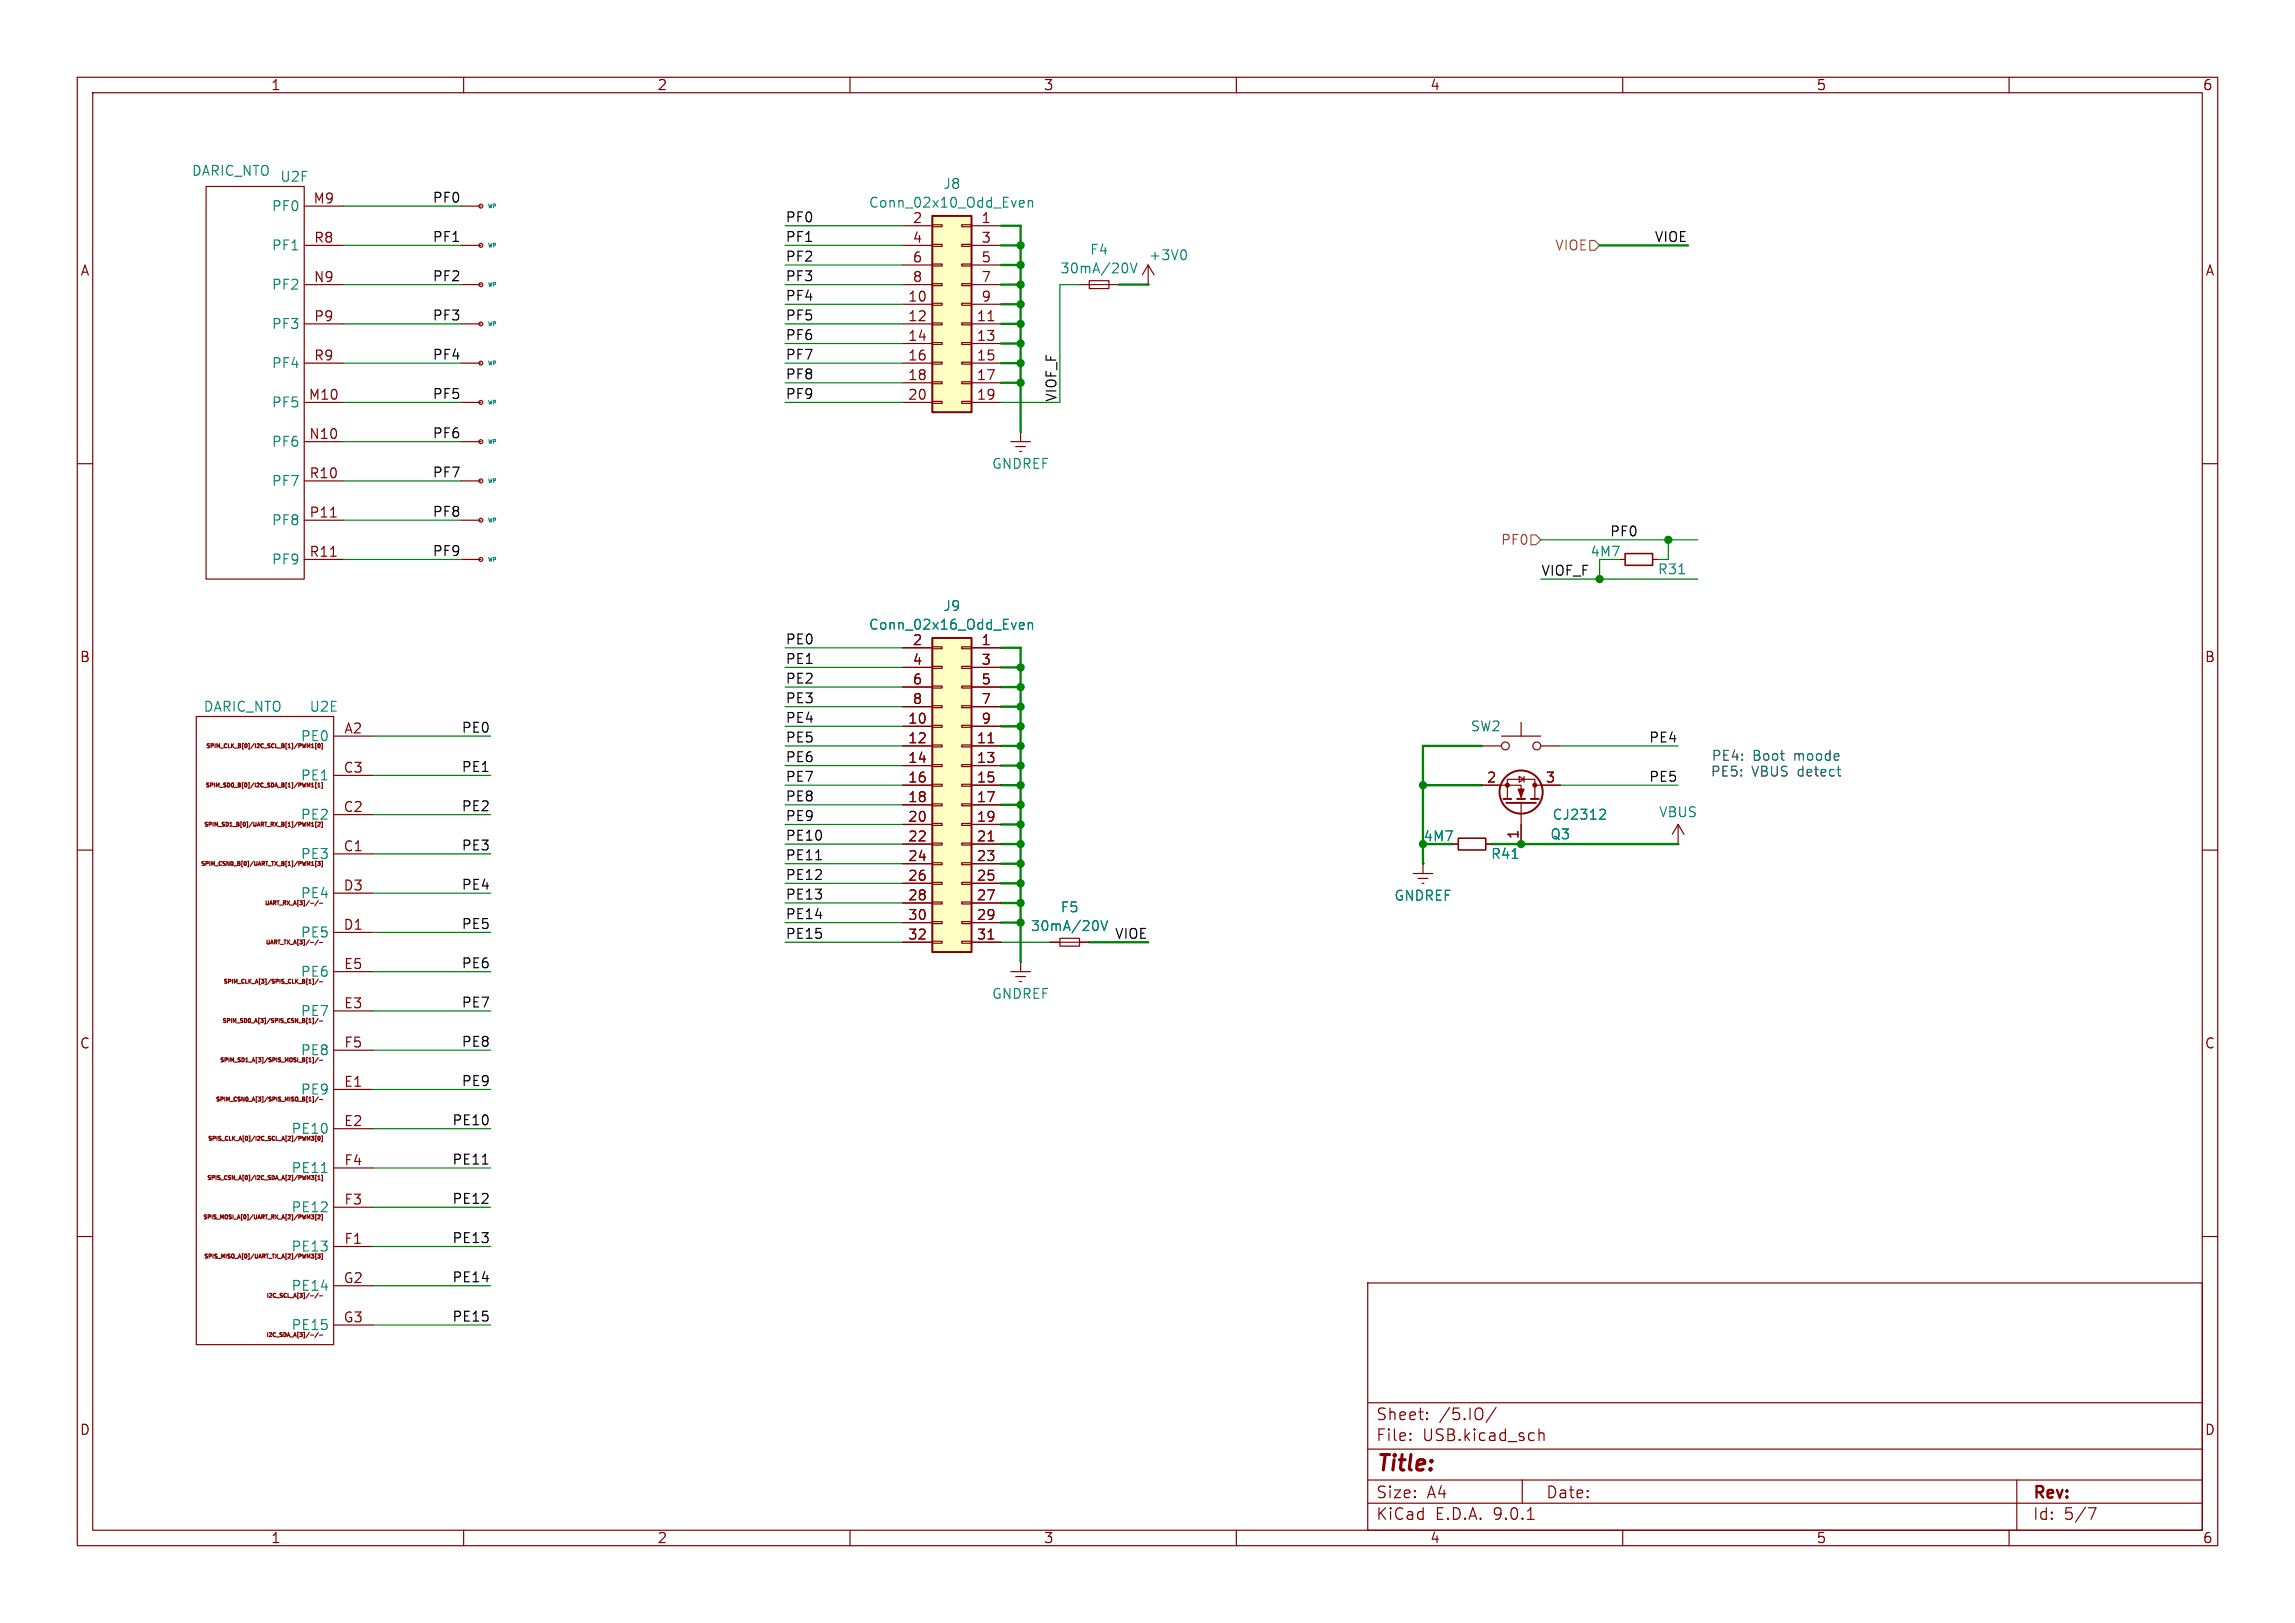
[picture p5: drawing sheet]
<svg xmlns="http://www.w3.org/2000/svg" width="297mm" height="210mm" viewBox="0 0 297 210" stroke-linecap="round" stroke-linejoin="round" font-family="sans-serif">
<defs><g id="words">
<text font-size="2.8" fill="#840000" x="178" y="190.9">Title:</text>
<g font-size="2.1" fill="#840000">
<text x="178" y="184">Sheet:</text>
<text x="186.2" y="184">/5.IO/</text>
<text x="178" y="186.7">File:</text>
<text x="184.1" y="186.7">USB.kicad_sch</text>
<text x="178" y="196.9">KiCad</text>
<text x="178" y="194.1">Size:</text>
<text x="184.7" y="194.1">A4</text>
<text x="185.7" y="196.9">E.D.A.</text>
<text x="193.3" y="196.9">9.0.1</text>
<text x="200" y="194.1">Date:</text>
<text x="263" y="194.3">Rev:</text>
<text x="263" y="196.9">Id:</text>
<text x="267.1" y="196.9">5/7</text>
</g>
<g font-size="1.8" fill="#840000">
<text x="35" y="11.9">1</text>
<text x="85" y="11.9">2</text>
<text x="135" y="11.9">3</text>
<text x="185" y="11.9">4</text>
<text x="235" y="11.9">5</text>
<text x="285" y="11.9">6</text>
<text x="40.5" y="26.4">M9</text>
<text x="118" y="29">2</text>
<text x="126.9" y="29">1</text>
<text x="10.3" y="35.9">A</text>
<text x="40.6" y="31.5">R8</text>
<text x="118" y="31.5">4</text>
<text x="118" y="34">6</text>
<text x="126.9" y="31.5">3</text>
<text x="126.9" y="34">5</text>
<text x="285.3" y="35.9">A</text>
<text x="40.5" y="36.6">N9</text>
<text x="40.6" y="41.7">P9</text>
<text x="117.4" y="39.1">10</text>
<text x="117.4" y="41.7">12</text>
<text x="118" y="36.6">8</text>
<text x="126.3" y="41.7">11</text>
<text x="126.9" y="36.6">7</text>
<text x="126.9" y="39.1">9</text>
<text x="40.6" y="46.7">R9</text>
<text x="117.4" y="44.2">14</text>
<text x="117.4" y="46.7">16</text>
<text x="126.3" y="44.2">13</text>
<text x="126.3" y="46.7">15</text>
<text x="39.9" y="51.8">M10</text>
<text x="117.4" y="49.3">18</text>
<text x="117.4" y="51.8">20</text>
<text x="126.3" y="49.3">17</text>
<text x="126.3" y="51.8">19</text>
<text x="39.9" y="56.9">N10</text>
<text x="40" y="62">R10</text>
<text x="40" y="67.1">P11</text>
<text x="40" y="72.1">R11</text>
<text x="118" y="83.6">2</text>
<text x="126.9" y="83.6">1</text>
<text x="10.3" y="85.9">B</text>
<text x="118" y="86.1">4</text>
<text x="118" y="88.6">6</text>
<text x="126.9" y="86.1">3</text>
<text x="126.9" y="88.6">5</text>
<text x="285.3" y="85.9">B</text>
<text x="44.5" y="95">A2</text>
<text x="117.4" y="93.7">10</text>
<text x="118" y="91.2">8</text>
<text x="126.9" y="91.2">7</text>
<text x="126.9" y="93.7">9</text>
<text x="44.4" y="100.1">C3</text>
<text x="117.4" y="96.3">12</text>
<text x="117.4" y="98.8">14</text>
<text x="117.4" y="101.3">16</text>
<text x="126.3" y="96.3">11</text>
<text x="126.3" y="98.8">13</text>
<text x="126.3" y="101.3">15</text>
<text x="192.3" y="101.3">2</text>
<text x="200" y="101.3">3</text>
<text x="44.4" y="105.2">C2</text>
<text x="117.4" y="103.9">18</text>
<text x="117.4" y="106.4">20</text>
<text x="126.3" y="103.9">17</text>
<text x="126.3" y="106.4">19</text>
<text x="44.4" y="110.2">C1</text>
<text x="117.4" y="109">22</text>
<text x="117.4" y="111.5">24</text>
<text x="126.3" y="109">21</text>
<text x="126.3" y="111.5">23</text>
<text x="196.6" y="108.7" transform="rotate(-90 196.6 108.7)">1</text>
<text x="44.4" y="115.3">D3</text>
<text x="117.4" y="114">26</text>
<text x="117.4" y="116.6">28</text>
<text x="117.4" y="119.1">30</text>
<text x="126.3" y="114">25</text>
<text x="126.3" y="116.6">27</text>
<text x="126.3" y="119.1">29</text>
<text x="44.4" y="120.4">D1</text>
<text x="44.4" y="125.5">E5</text>
<text x="117.4" y="121.7">32</text>
<text x="126.3" y="121.7">31</text>
<text x="44.4" y="130.6">E3</text>
<text x="10.3" y="135.9">C</text>
<text x="44.5" y="135.6">F5</text>
<text x="285.3" y="135.9">C</text>
<text x="44.4" y="140.7">E1</text>
<text x="44.4" y="145.8">E2</text>
<text x="44.5" y="150.9">F4</text>
<text x="44.5" y="156">F3</text>
<text x="44.5" y="161">F1</text>
<text x="44.4" y="166.1">G2</text>
<text x="44.4" y="171.2">G3</text>
<text x="10.3" y="185.9">D</text>
<text x="285.3" y="185.9">D</text>
<text x="35" y="199.9">1</text>
<text x="85" y="199.9">2</text>
<text x="135" y="199.9">3</text>
<text x="185" y="199.9">4</text>
<text x="235" y="199.9">5</text>
<text x="285" y="199.9">6</text>
</g>
<g font-size="1.8" fill="#008484">
<text x="24.7" y="23">DARIC_NTO</text>
<text x="36.2" y="23.7">U2F</text>
<text x="35.1" y="27.5">PF0</text>
<text x="112.4" y="27.1">Conn_02x10_Odd_Even</text>
<text x="122" y="24.7">J8</text>
<text x="35.1" y="32.6">PF1</text>
<text x="137.1" y="35.6">30mA/20V</text>
<text x="141" y="33.2">F4</text>
<text x="148.6" y="33.9">+3V0</text>
<text x="35.1" y="37.7">PF2</text>
<text x="35.1" y="42.8">PF3</text>
<text x="35.1" y="47.9">PF4</text>
<text x="35.1" y="52.9">PF5</text>
<text x="35.1" y="58">PF6</text>
<text x="35.1" y="63.1">PF7</text>
<text x="128.3" y="60.9">GNDREF</text>
<text x="35.1" y="68.2">PF8</text>
<text x="35.1" y="73.3">PF9</text>
<text x="214.5" y="74.5">R31</text>
<text x="112.4" y="81.7">Conn_02x16_Odd_Even</text>
<text x="122" y="79.3">J9</text>
<text x="26.3" y="92.3">DARIC_NTO</text>
<text x="40" y="92.3">U2E</text>
<text x="190.2" y="94.8">SW2</text>
<text x="38.8" y="96.1">PE0</text>
<text x="38.8" y="101.2">PE1</text>
<text x="38.8" y="106.3">PE2</text>
<text x="200.8" y="106.3">CJ2312</text>
<text x="214.6" y="106">VBUS</text>
<text x="38.8" y="111.4">PE3</text>
<text x="192.9" y="111.4">R41</text>
<text x="200.6" y="108.8">Q3</text>
<text x="38.8" y="116.4">PE4</text>
<text x="137.2" y="118.3">F5</text>
<text x="180.4" y="116.8">GNDREF</text>
<text x="38.8" y="121.5">PE5</text>
<text x="133.3" y="120.7">30mA/20V</text>
<text x="38.8" y="126.6">PE6</text>
<text x="38.8" y="131.7">PE7</text>
<text x="128.3" y="129.5">GNDREF</text>
<text x="38.8" y="136.8">PE8</text>
<text x="38.8" y="141.8">PE9</text>
<text x="37.6" y="146.9">PE10</text>
<text x="37.6" y="152">PE11</text>
<text x="37.6" y="157.1">PE12</text>
<text x="37.6" y="162.2">PE13</text>
<text x="37.6" y="167.2">PE14</text>
<text x="37.6" y="172.3">PE15</text>
</g>
<g font-size="1.8">
<text x="55.9" y="26.3">PF0</text>
<text x="101.6" y="28.9">PF0</text>
<text x="55.9" y="31.4">PF1</text>
<text x="101.6" y="33.9">PF2</text>
<text x="101.6" y="31.4">PF1</text>
<text x="214.1" y="31.4">VIOE</text>
<text x="55.9" y="41.6">PF3</text>
<text x="55.9" y="36.5">PF2</text>
<text x="101.6" y="39">PF4</text>
<text x="101.6" y="41.6">PF5</text>
<text x="101.6" y="36.5">PF3</text>
<text x="55.9" y="46.6">PF4</text>
<text x="101.6" y="46.6">PF7</text>
<text x="101.6" y="44.1">PF6</text>
<text x="55.9" y="51.7">PF5</text>
<text x="101.6" y="51.7">PF9</text>
<text x="101.6" y="49.2">PF8</text>
<text x="136.8" y="52.1" transform="rotate(-90 136.8 52.1)">VIOF_F</text>
<text x="55.9" y="56.8">PF6</text>
<text x="55.9" y="61.9">PF7</text>
<text x="55.9" y="67">PF8</text>
<text x="208.3" y="69.5">PF0</text>
<text x="55.9" y="72">PF9</text>
<text x="199.4" y="74.6">VIOF_F</text>
<text x="101.6" y="83.5">PE0</text>
<text x="101.6" y="86">PE1</text>
<text x="101.6" y="88.6">PE2</text>
<text x="59.7" y="94.9">PE0</text>
<text x="101.6" y="91.1">PE3</text>
<text x="101.6" y="93.6">PE4</text>
<text x="59.7" y="100">PE1</text>
<text x="101.6" y="96.2">PE5</text>
<text x="101.6" y="98.7">PE6</text>
<text x="101.6" y="101.3">PE7</text>
<text x="213.3" y="101.3">PE5</text>
<text x="213.3" y="96.2">PE4</text>
<text x="59.7" y="105.1">PE2</text>
<text x="101.6" y="106.3">PE9</text>
<text x="101.6" y="103.8">PE8</text>
<text x="59.7" y="110.1">PE3</text>
<text x="101.6" y="108.9">PE10</text>
<text x="101.6" y="114">PE12</text>
<text x="101.6" y="111.4">PE11</text>
<text x="59.7" y="115.2">PE4</text>
<text x="101.6" y="116.5">PE13</text>
<text x="101.6" y="119">PE14</text>
<text x="59.7" y="120.3">PE5</text>
<text x="59.7" y="125.4">PE6</text>
<text x="101.6" y="121.6">PE15</text>
<text x="144.2" y="121.6">VIOE</text>
<text x="59.7" y="130.5">PE7</text>
<text x="59.7" y="135.5">PE8</text>
<text x="59.7" y="140.6">PE9</text>
<text x="58.5" y="145.7">PE10</text>
<text x="58.5" y="150.8">PE11</text>
<text x="58.5" y="155.9">PE12</text>
<text x="58.5" y="160.9">PE13</text>
<text x="58.5" y="166">PE14</text>
<text x="58.5" y="171.1">PE15</text>
</g>
<g font-size="1.8" fill="#848400">
<text x="201.2" y="32.6">VIOE</text>
<text x="194.2" y="70.7">PF0</text>
</g>
<g font-size="1.8" fill="#008400">
<text x="205.7" y="72.2">4M7</text>
<text x="184.1" y="109.1">4M7</text>
</g>
<g font-size="1.8" fill="#0000c2">
<text x="221.3" y="100.7">PE5:</text>
<text x="221.4" y="98.7">PE4:</text>
<text x="226.7" y="100.7">VBUS</text>
<text x="226.8" y="98.7">Boot</text>
<text x="232.3" y="98.7">moode</text>
<text x="232.8" y="100.7">detect</text>
</g>
<g font-size=".7" fill="#008484">
<text x="63" y="27.1">WP</text>
<text x="63" y="32.2">WP</text>
<text x="63" y="37.3">WP</text>
<text x="63" y="47.4">WP</text>
<text x="63" y="42.3">WP</text>
<text x="63" y="52.5">WP</text>
<text x="63" y="57.6">WP</text>
<text x="63" y="62.7">WP</text>
<text x="63" y="67.7">WP</text>
<text x="63" y="72.8">WP</text>
</g>
<g font-size=".7" fill="#840000">
<text x="26.5" y="97">SPIM_CLK_B[0]/I2C_SCL_B[1]/PWM1[0]</text>
<text x="26.3" y="107.2">SPIM_SD1_B[0]/UART_RX_B[1]/PWM1[2]</text>
<text x="26.5" y="102.1">SPIM_SD0_B[0]/I2C_SDA_B[1]/PWM1[1]</text>
<text x="25.9" y="112.2">SPIM_CSN0_B[0]/UART_TX_B[1]/PWM1[3]</text>
<text x="34.1" y="117.3">UART_RX_A[3]/-/-</text>
<text x="34.3" y="122.4">UART_TX_A[3]/-/-</text>
<text x="28.8" y="127.5">SPIM_CLK_A[3]/SPIS_CLK_B[1]/-</text>
<text x="28.3" y="137.6">SPIM_SD1_A[3]/SPIS_MOSI_B[1]/-</text>
<text x="28.6" y="132.6">SPIM_SD0_A[3]/SPIS_CSN_B[1]/-</text>
<text x="27.8" y="142.7">SPIM_CSN0_A[3]/SPIS_MISO_B[1]/-</text>
<text x="26.8" y="147.8">SPIS_CLK_A[0]/I2C_SCL_A[2]/PWM3[0]</text>
<text x="26.7" y="152.9">SPIS_CSN_A[0]/I2C_SDA_A[2]/PWM3[1]</text>
<text x="26.2" y="158">SPIS_MOSI_A[0]/UART_RX_A[2]/PWM3[2]</text>
<text x="26.3" y="163">SPIS_MISO_A[0]/UART_TX_A[2]/PWM3[3]</text>
<text x="34.3" y="173.2">I2C_SDA_A[3]/-/-</text>
<text x="34.4" y="168.1">I2C_SCL_A[3]/-/-</text>
</g>
</g></defs>
<g fill="none" stroke="#840000" stroke-width=".15">
<path d="M10 10h277v190h-277zM12 12h273v186h-273zM60 10v2M110 10v2M160 10v2M210 10v2M260 10v2M10 60h2M285 60h2M10 110h2M285 110h2M10 160h2"/>
<path d="M177 166h108v32h-108zM285 160h2M60 198v2M110 198v2M160 198v2M177 194.5h108M177 191.5h108M177 187.5h108M177 181.5h108M182.5 186.3h.1l-.1 .1M182.5 186.3v.1M182.5 185.5v.1"/>
<path d="M182.5 185.5h.1l-.1 .1M184.7 183.6v.1M184.7 183.6h-.1l.1 .1M184.7 182.8v.1M184.7 182.8h-.1l.1 .1M193.6 182.1l-1.3 2M197 191.5v3M197.7 196.6h.8M199.2 184.9v1.5M199.2 185.5a.37 .37 0 0 1 .6 .1v.8M210 198v2M260 198v2"/>
<path d="M261 191.5v6.5M270.2 195.1h1l-.6 1.5"/>
</g>
<path d="M120.6 82.6h5.1v40.6h-5.1z" fill="#ffffc2"/>
<path d="M120.6 82.6h5.1v40.6h-5.1z" fill="none" stroke="#840000" stroke-width=".25"/>
<g fill="none" stroke="#840000" stroke-width=".15">
<path d="M130.8 57.2h2.5M131.4 57.8h1.3M132 58.4h.2M132.1 55.9h.1M132.1 55.9v1.3M116.8 83.8h3.8M116.8 86.4h3.8M116.8 88.9h3.8M116.8 91.4h3.8M116.8 94h3.8M116.8 96.5h3.8M116.8 99.1h3.8"/>
<path d="M120.6 83.7h1.3v.2h-1.3zM120.6 86.2h1.3v.3h-1.3zM120.6 88.8h1.3v.2h-1.3zM120.6 91.3h1.3v.3h-1.3zM120.6 93.9h1.3v.2h-1.3zM120.6 96.4h1.3v.2h-1.3zM120.6 98.9h1.3v.3h-1.3zM124.5 83.7h1.2v.2h-1.2zM124.5 86.2h1.2v.3h-1.2zM124.5 88.8h1.2v.2h-1.2zM124.5 91.3h1.2v.3h-1.2zM124.5 93.9h1.2v.2h-1.2z"/>
<path d="M124.5 96.4h1.2v.2h-1.2zM124.5 98.9h1.2v.3h-1.2zM125.7 83.8h3.8M125.7 86.4h3.8M125.7 88.9h3.8M125.7 91.4h3.8M125.7 94h3.8M125.7 96.5h3.8M125.7 99.1h3.8M127.9 96.1h.7M116.8 101.6h3.8M116.8 104.1h3.8"/>
<path d="M116.8 106.7h3.8M116.8 109.2h3.8M116.8 111.8h3.8M116.8 114.3h3.8M116.8 116.8h3.8M116.8 119.4h3.8M120.6 101.5h1.3v.2h-1.3zM120.6 104h1.3v.3h-1.3zM120.6 106.6h1.3v.2h-1.3zM120.6 109.1h1.3v.2h-1.3zM120.6 111.6h1.3v.3h-1.3zM120.6 114.2h1.3v.2h-1.3z"/>
<path d="M120.6 116.7h1.3v.3h-1.3zM120.6 119.3h1.3v.2h-1.3zM124.5 101.5h1.2v.2h-1.2zM124.5 104h1.2v.3h-1.2zM124.5 106.6h1.2v.2h-1.2zM124.5 109.1h1.2v.2h-1.2zM124.5 111.6h1.2v.3h-1.2zM124.5 114.2h1.2v.2h-1.2zM124.5 116.7h1.2v.3h-1.2zM124.5 119.3h1.2v.2h-1.2zM125.7 101.6h3.8M125.7 104.1h3.8"/>
<path d="M125.7 106.7h3.8M125.7 109.2h3.8M125.7 111.8h3.8M125.7 114.3h3.8M125.7 116.8h3.8M125.7 119.4h3.8M127.9 108.8h.7M116.8 121.9h3.8M120.6 121.8h1.3v.2h-1.3zM124.5 121.8h1.2v.2h-1.2zM125.7 121.9h3.8M127.9 121.5h.7"/>
<path d="M135.9 121.9h5.1M137.2 121.4h2.5v1h-2.5z"/>
</g>
<path d="M132.1 80.6h.4v.3l-.6 .1M132.5 81.3l-.4 .1M133.1 80.7a.32 .32 0 0 1 .5 0v.7M133.1 80.6v.8M142.5 119.1l.4 1.3 .4-1.3" fill="none" stroke="#008484" stroke-width=".15"/>
<path d="M120.6 27.9h5.1v25.4h-5.1z" fill="#ffffc2"/>
<g fill="none" stroke="#840000" stroke-width=".25">
<path d="M120.6 27.9h5.1v25.4h-5.1zM194.6 103.4h1M194.9 103.9h3.9M196.3 103.4h1.1M198.1 103.4h1"/>
<circle cx="196.8" cy="102.5" r="2.79"/>
</g>
<g fill="none" stroke="#840000" stroke-width=".15">
<path d="M26.7 24.1h12.7v50.8h-12.7zM39.4 31.8h5M39.4 36.8h5M39.4 26.7h5M59.7 31.8h2.5M59.7 36.8h2.5M59.7 26.7h2.5M116.8 29.2h3.8M116.8 31.8h3.8M116.8 34.3h3.8M116.8 36.8h3.8M116.8 39.4h3.8"/>
<path d="M120.6 29.1h1.3v.2h-1.3zM120.6 31.6h1.3v.3h-1.3zM120.6 34.2h1.3v.2h-1.3zM120.6 36.7h1.3v.3h-1.3zM120.6 39.2h1.3v.3h-1.3zM124.5 29.1h1.2v.2h-1.2zM124.5 31.6h1.2v.3h-1.2zM124.5 34.2h1.2v.2h-1.2zM124.5 36.7h1.2v.3h-1.2zM124.5 39.2h1.2v.3h-1.2zM125.7 29.2h3.8M125.7 31.8h3.8"/>
<path d="M125.7 34.3h3.8M125.7 36.8h3.8M125.7 39.4h3.8M139.7 36.8h5.1M141 36.3h2.5v1h-2.5zM148.6 36.8h.1M148.6 34.3l-.8 1.3M148.6 34.3l.8 1.3M148.6 34.3v2.5M39.4 41.9h5M39.4 47h5M39.4 52.1h5"/>
<path d="M39.4 57.2h5M59.7 41.9h2.5M59.7 47h2.5M59.7 52.1h2.5M59.7 57.2h2.5M116.8 41.9h3.8M116.8 44.5h3.8M116.8 47h3.8M116.8 49.5h3.8M116.8 52.1h3.8M120.6 41.8h1.3v.2h-1.3zM120.6 44.3h1.3v.3h-1.3z"/>
<path d="M120.6 46.9h1.3v.2h-1.3zM120.6 49.4h1.3v.3h-1.3zM120.6 51.9h1.3v.3h-1.3zM124.5 41.8h1.2v.2h-1.2zM124.5 44.3h1.2v.3h-1.2zM124.5 46.9h1.2v.2h-1.2zM124.5 49.4h1.2v.3h-1.2zM124.5 51.9h1.2v.3h-1.2zM125.7 41.9h3.8M125.7 44.5h3.8M125.7 47h3.8M125.7 49.5h3.8"/>
<path d="M125.7 52.1h3.8M127.9 41.5h.7M39.4 67.3h5M39.4 72.4h5M39.4 62.2h5M42.8 66.9h.7M42.8 72h.7M59.7 67.3h2.5M59.7 72.4h2.5M59.7 62.2h2.5M209.5 72.4h.8M213.9 72.4h.7"/>
<path d="M25.4 92.7h17.8v81.3h-17.8zM31.5 96.2h-.1v.7M32.1 96.2h.2v.7M32.9 96.2l-.4 .7M37.1 96.2h-.1v.7M37.8 96.2h.1v.7M38.5 96.2l-.4 .7M40.8 96.2v.7h.2M41.7 96.2v.7h-.1M43.2 95.3h5.1M116.8 96.5h3.8M116.8 83.8h3.8"/>
<path d="M116.8 86.4h3.8M116.8 88.9h3.8M116.8 91.4h3.8M116.8 94h3.8M116.8 99.1h3.8M125.7 96.5h3.8M125.7 83.8h3.8M125.7 86.4h3.8M125.7 88.9h3.8M125.7 91.4h3.8M125.7 94h3.8M125.7 99.1h3.8"/>
<path d="M127.9 96.1h.7M191.8 96.5h2.5M194.3 95.3h5.1M196.8 93.5v1.8M199.4 96.5h2.5M31.3 106.4h-.1v.7M31.4 111.4h-.1v.8M31.5 101.3h-.1v.7M31.9 106.4h.1v.7M32 111.4h.2v.8M32.1 101.3h.1v.7M32.7 106.4l-.5 .6"/>
<path d="M32.8 111.5l-.4 .6M32.9 101.3l-.5 .6M37.1 101.3h-.1v.7M37.1 106.4h-.1v.7M37.1 111.4h-.1v.8M37.8 101.3h.1v.7M37.8 106.4h.1v.7M37.8 111.4h.1v.8M38.5 101.3l-.4 .6M38.5 106.4l-.4 .6M38.5 111.5l-.4 .6M38.5 116.5v.7"/>
<path d="M39.4 116.5v.7M39.8 101.3v.5M40 116.5l-.4 .7M40.1 101.3v.5M40.1 106.4v.5M40.3 101.8h.3M40.3 106.9h.3M40.5 101.3v.5M40.5 106.4v.5M40.8 101.3v.7h.2M40.8 106.4v.7h.2M40.8 111.4v.8h.2"/>
<path d="M41.1 101.8h.3M41.2 116.5l-.4 .7M41.3 101.3v.5M41.4 106.6l-.3 .3h.3M41.7 101.3v.7h-.1M41.7 106.4v.7h-.1M41.7 111.4v.8h-.1M43.2 100.3h5.1M43.2 105.4h5.1M43.2 110.5h5.1M43.2 115.6h5.1M116.8 101.6h3.8"/>
<path d="M116.8 114.3h3.8M116.8 109.2h3.8M116.8 104.1h3.8M116.8 106.7h3.8M116.8 111.8h3.8M116.8 116.8h3.8M116.8 119.4h3.8M125.7 101.6h3.8M125.7 114.3h3.8M125.7 109.2h3.8M125.7 104.1h3.8M125.7 106.7h3.8"/>
<path d="M125.7 111.8h3.8M125.7 116.8h3.8M125.7 119.4h3.8M127.9 108.8h.7M182.9 113h2.5M183.5 113.7h1.3M184 114.3h.3M184.1 111.8h.1M184.1 111.8v1.2M188 109.2h.7M191.8 101.6h5v1.8M192.3 109.2h.7"/>
<path d="M195.1 103.4v-2.6h3.5v2.6M196.6 100.5l.6 .3-.6 .4zM196.8 103.9v5.3M197.2 100.5v.7M198.6 101.6h3.3M217.2 109.2h.1M217.2 106.7l-.8 1.3M217.2 106.7l.7 1.3M217.2 106.7v2.5M33.3 136.8h-.1v.8M33.6 131.8h-.1v.7M33.7 126.7h-.1v.7"/>
<path d="M33.9 136.8h.1v.8M34.2 131.8h.1v.7M34.3 126.7h.1v.7M34.7 136.9l-.5 .6M35 131.8l-.5 .6M35.1 126.7l-.5 .6M38.5 121.6v.7M39.4 121.6v.7M39.7 126.7v.7M39.7 131.8v.7h.1M39.7 136.8v.8h.1M40 132.3h.3"/>
<path d="M40 121.6l-.4 .7M40.1 131.8v.5M40.6 126.7v.7h-.2M40.6 131.8v.7h-.2M40.6 136.8v.8h-.2M41.2 121.6l-.4 .7M41.2 126.7l-.4 .6M41.2 131.8l-.4 .6M41.2 136.9l-.4 .6M43.2 120.7h5.1M43.2 125.7h5.1M43.2 130.8h5.1"/>
<path d="M43.2 135.9h5.1M116.8 121.9h3.8M125.7 121.9h3.8M127.9 121.5h.7M130.8 125.7h2.5M131.4 126.4h1.3M132 127h.2M132.1 124.5h.1M132.1 124.5v1.2M135.9 121.9h1.3M139.7 121.9h1.3M31.4 157.2h-.2v.7"/>
<path d="M31.6 152.1h-.2v.7M31.6 147h-.1v.7M32 157.2h.1v.7M32.2 152.1h.1v.7M32.2 147h.1v.7M32.7 157.2l-.4 .6M32.9 152.1l-.4 .6M33 147l-.5 .7M33.3 141.9h-.1v.7M33.9 141.9h.1v.7M34.7 141.9l-.5 .7M37.1 147h-.1v.7"/>
<path d="M37.1 152.1h-.1v.7M37.1 157.2h-.1v.7M37.9 147v.7M37.9 152.1v.7M37.9 157.2v.7M38.5 147l-.4 .7M38.5 152.1l-.4 .6M38.5 157.2l-.4 .6M39.7 141.9v.7h.1M40.1 152.1v.5M40.1 157.2v.5M40.3 152.6h.3"/>
<path d="M40.3 157.7h.3M40.6 141.9v.7h-.2M40.8 147v.7h.2M40.8 152.1v.7h.2M40.8 157.2v.7h.2M41.1 152.6h.3M41.2 141.9l-.4 .7M41.3 152.1v.5M41.4 157.4l-.3 .3h.3M41.7 147v.7h-.1M41.7 152.1v.7h-.1M41.7 157.2v.7h-.1"/>
<path d="M43.2 141h5.1M43.2 146.1h5.1M43.2 151.1h5.1M43.2 156.2h5.1M31.5 162.2h-.1v.8M32.1 162.2h.1v.8M32.9 162.3l-.5 .6M37.1 162.2h-.1v.8M37.9 162.2v.8M38.5 162.3l-.4 .6M38.5 167.3v.7M38.5 172.4v.7"/>
<path d="M39.4 167.3v.7M39.4 172.4v.7M40 167.3l-.4 .7M40 172.4l-.4 .7M40.8 162.2v.8h.2M41.2 167.3l-.4 .7M41.2 172.4l-.4 .7M41.7 162.2v.8h-.1M43.2 161.3h5.1M43.2 166.4h5.1M43.2 171.5h5.1"/>
<circle cx="62.2" cy="36.8" r=".25"/>
<circle cx="62.2" cy="26.7" r=".25"/>
<circle cx="62.2" cy="31.7" r=".25"/>
<circle cx="62.2" cy="47" r=".25"/>
<circle cx="62.2" cy="57.1" r=".25"/>
<circle cx="62.2" cy="52.1" r=".25"/>
<circle cx="62.2" cy="41.9" r=".25"/>
<circle cx="62.2" cy="67.3" r=".25"/>
<circle cx="62.2" cy="72.4" r=".25"/>
<circle cx="62.2" cy="62.2" r=".25"/>
<circle cx="194.8" cy="96.5" r=".51"/>
<circle cx="198.9" cy="96.5" r=".51"/>
</g>
<g fill="none" stroke="#008484" stroke-width=".15">
<path d="M132.1 26h.4v.3l-.6 .1M132.5 26.7l-.4 .1M133.1 26.1a.32 .32 0 0 1 .5 0v.7M133.1 26v.8M146.3 34l.4 1.3 .4-1.3M153.2 32.3a.79 .79 0 0 1 0 1.3M217.3 74.2h.7M132.1 80.6h.4v.3l-.6 .1M132.5 81.3l-.4 .1M133.1 80.6v.8M133.1 80.7a.32 .32 0 0 1 .5 0v.7M142.5 119.1l.4 1.3 .4-1.3"/>
<path d="M195.7 111.1h.7M207.2 104.7l.4 .1a.34 .34 0 0 1 .1 .5l-.7 .7h.8M41.6 151.7h.7"/>
</g>
<g fill="#840000" stroke="#840000" stroke-width=".15">
<path d="M196.5 102.1h.7l-.4 1z"/>
<circle cx="198.6" cy="101.6" r=".25"/>
<circle cx="195.1" cy="101.6" r=".25"/>
</g>
<path d="M210.3 71.6h3.6v1.6h-3.6zM188.7 108.5h3.6v1.5h-3.6z" fill="none" stroke="#840000" stroke-width=".2"/>
<path d="M205.7 31.1h.7l.6 .7-.6 .6h-.7zM198.1 69.2h.7l.6 .7-.6 .6h-.7z" fill="none" stroke="#848400" stroke-width=".15"/>
<path d="M105.6 111.2h.7M62.4 150.6h.8" fill="none" stroke="#000" stroke-width=".15"/>
<g fill="none" stroke="#008400" stroke-width=".15">
<path d="M44.4 36.8h15.3M44.4 26.7h15.3M44.4 31.8h15.3M101.6 36.8h15.2M101.6 39.4h15.2M101.6 31.8h15.2M101.6 34.3h15.2M101.6 29.2h15.2M139.7 36.8h-2.5v15.3h-7.7M44.4 41.9h15.3M44.4 47h15.3M44.4 52.1h15.3"/>
<path d="M44.4 57.2h15.3M101.6 41.9h15.2M101.6 47h15.2M101.6 52.1h15.2M101.6 49.5h15.2M101.6 44.5h15.2M44.4 67.3h15.3M44.4 72.4h15.3M44.4 62.2h15.3M199.4 74.9h20.3M199.4 69.9h20.3M207 72.4v2.5"/>
<path d="M215.9 69.9v2.5h-1.3M48.3 95.3h15.2M101.6 83.8h15.2M101.6 88.9h15.2M101.6 86.4h15.2M101.6 96.5h15.2M101.6 94h15.2M101.6 99.1h15.2M101.6 91.4h15.2M201.9 96.5h15.3M48.3 110.5h15.2M48.3 100.3h15.2"/>
<path d="M48.3 105.4h15.2M48.3 115.6h15.2M101.6 104.1h15.2M101.6 106.7h15.2M101.6 109.2h15.2M101.6 101.6h15.2M101.6 114.3h15.2M101.6 119.4h15.2M101.6 111.8h15.2M101.6 116.8h15.2M201.9 101.6h15.3M48.3 135.9h15.2"/>
<path d="M48.3 125.7h15.2M48.3 120.7h15.2M48.3 130.8h15.2M101.6 121.9h15.2M129.5 121.9h6.4M48.3 156.2h15.2M48.3 146.1h15.2M48.3 141h15.2M48.3 151.1h15.2M48.3 166.4h15.2M48.3 171.5h15.2M48.3 161.3h15.2"/>
</g>
<g fill="none" stroke="#008400" stroke-width=".3">
<path d="M129.5 29.2h2.6v26.7M129.5 36.8h2.6M129.5 39.4h2.6M129.5 34.3h2.6M129.5 31.8h2.6M144.8 36.8h3.8M207 31.8h11.4M129.5 41.9h2.6M129.5 49.5h2.6M129.5 47h2.6M129.5 44.5h2.6M129.5 88.9h2.6"/>
<path d="M129.5 83.8h2.6v40.7M129.5 96.5h2.6M129.5 94h2.6M129.5 99.1h2.6M129.5 86.4h2.6M129.5 91.4h2.6M191.8 96.5h-7.7v15.3M129.5 111.8h2.6M129.5 106.7h2.6M129.5 116.8h2.6M129.5 114.3h2.6M129.5 104.1h2.6"/>
<path d="M129.5 101.6h2.6M129.5 109.2h2.6M129.5 119.4h2.6M184.1 101.6h7.7M184.1 109.2h3.9M193 109.2h24.2M141 121.9h7.6"/>
</g>
<path d="M237.7 99.6h.5M238.1 100.4h.1" fill="none" stroke="#0000c2" stroke-width=".15"/>
<g fill="#008400" stroke="#008400" stroke-width=".15">
<circle cx="132.1" cy="111.8" r=".46"/>
<circle cx="132.1" cy="109.2" r=".46"/>
<circle cx="132.1" cy="94" r=".46"/>
<circle cx="132.1" cy="101.6" r=".46"/>
<circle cx="132.1" cy="96.5" r=".46"/>
<circle cx="132.1" cy="99.1" r=".46"/>
<circle cx="184.1" cy="101.6" r=".46"/>
<circle cx="132.1" cy="106.7" r=".46"/>
<circle cx="132.1" cy="91.4" r=".46"/>
<circle cx="132.1" cy="116.8" r=".46"/>
<circle cx="132.1" cy="114.3" r=".46"/>
<circle cx="132.1" cy="41.9" r=".46"/>
<circle cx="132.1" cy="34.3" r=".46"/>
<circle cx="132.1" cy="36.8" r=".46"/>
<circle cx="132.1" cy="31.8" r=".46"/>
<circle cx="132.1" cy="39.4" r=".46"/>
<circle cx="132.1" cy="49.5" r=".46"/>
<circle cx="132.1" cy="47" r=".46"/>
<circle cx="132.1" cy="44.5" r=".46"/>
<circle cx="132.1" cy="119.4" r=".46"/>
<circle cx="132.1" cy="104.1" r=".46"/>
<circle cx="215.9" cy="69.9" r=".46"/>
<circle cx="207" cy="74.9" r=".46"/>
<circle cx="196.8" cy="109.2" r=".46"/>
<circle cx="132.1" cy="86.4" r=".46"/>
<circle cx="132.1" cy="88.9" r=".46"/>
</g>
<use href="#words"/>
</svg>
